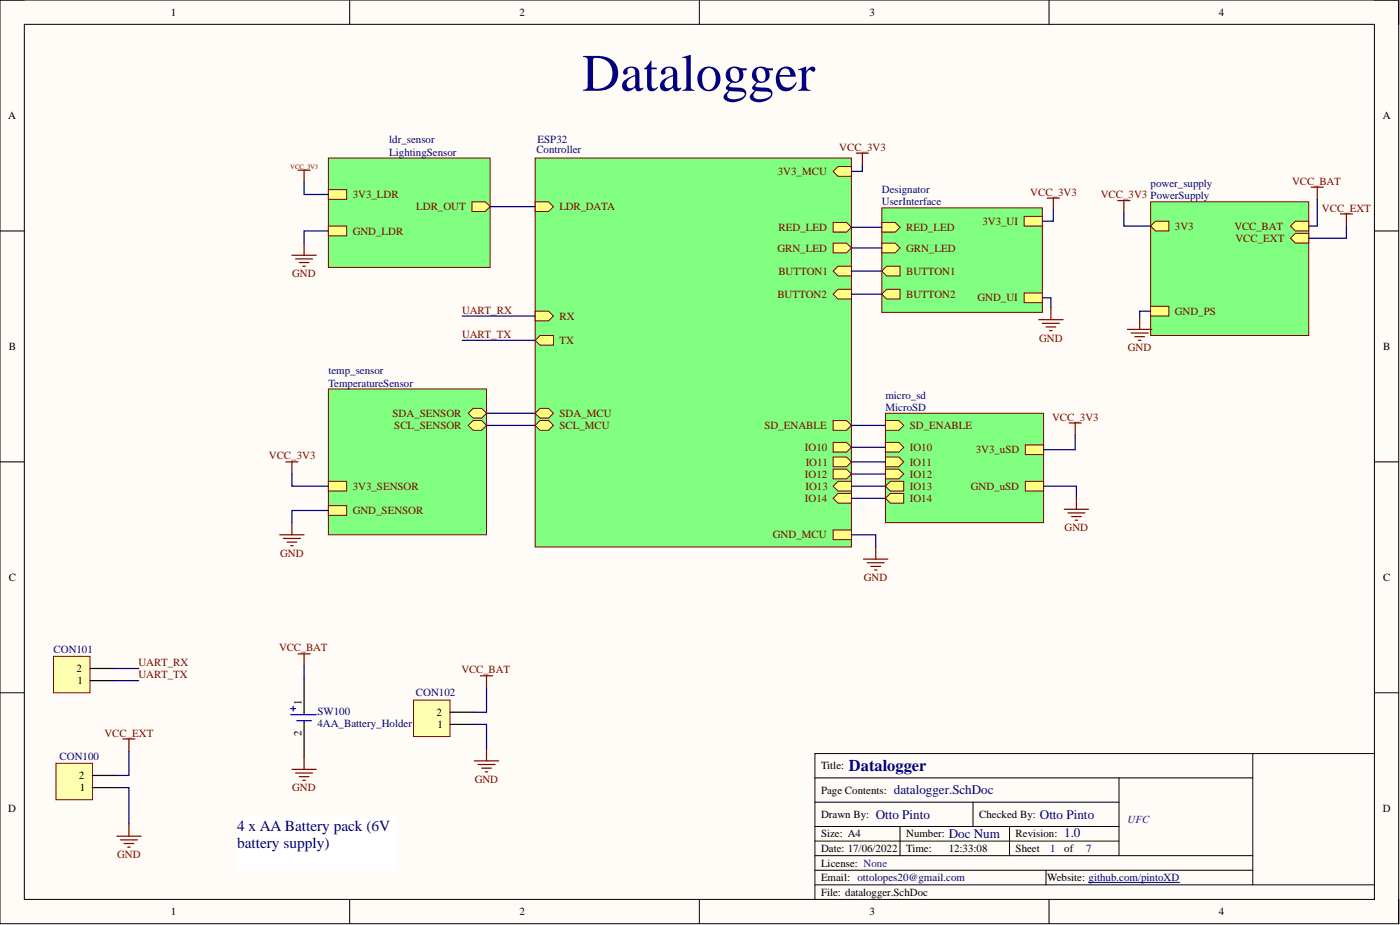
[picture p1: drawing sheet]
<svg xmlns="http://www.w3.org/2000/svg" width="292mm" height="193mm" viewBox="0 0 292 193" stroke-linecap="round" stroke-linejoin="round" font-family="sans-serif">
<defs><g id="words">
<text font-size="11" fill="#000080" x="121.5" y="18.9">Datalogger</text>
<text font-size="3.4" fill="#000080" x="177.1" y="160.9">Datalogger</text>
<g font-size="3.2" fill="#000080">
<text x="49.5" y="173.3">4 x AA Battery pack (6V</text>
<text x="49.5" y="176.8">battery supply)</text>
</g>
<g font-size="2.7" fill="#000080">
<text x="186.5" y="165.7">datalogger.SchDoc</text>
<text x="182.7" y="170.8">Otto Pinto</text>
<text x="217" y="170.8">Otto Pinto</text>
<text x="197.9" y="174.9">Doc Num</text>
<text x="222.1" y="174.6">1.0</text>
</g>
<g font-size="2.3">
<text x="35.6" y="3.3">1</text>
<text x="108.4" y="3.3">2</text>
<text x="181.4" y="3.3">3</text>
<text x="254.3" y="3.3">4</text>
<text x="1.7" y="24.9">A</text>
<text x="288.5" y="24.9">A</text>
<text x="1.8" y="73">B</text>
<text x="288.6" y="73">B</text>
<text x="1.8" y="121.2">C</text>
<text x="288.6" y="121.2">C</text>
<text x="15.9" y="140.2">2</text>
<text x="16.2" y="142.8">1</text>
<text x="62.9" y="147.1" transform="rotate(-90 62.9 147.1)">1</text>
<text x="91.1" y="149.3">2</text>
<text x="62.9" y="153.4" transform="rotate(-90 62.9 153.4)">2</text>
<text x="91.3" y="151.9">1</text>
<text x="171.3" y="160.5">Title:</text>
<text x="16.5" y="162.5">2</text>
<text x="16.7" y="165.1">1</text>
<text x="171.3" y="165.6">Page Contents:</text>
<text x="1.7" y="169.4">D</text>
<text x="171.3" y="170.6">Drawn By:</text>
<text x="204.3" y="170.6">Checked By:</text>
<text x="288.5" y="169.4">D</text>
<text x="171.3" y="174.7">Size: A4</text>
<text x="171.3" y="177.7">Date: 17/06/2022</text>
<text x="189.1" y="174.7">Number:</text>
<text x="189.1" y="177.7">Time:</text>
<text x="197.9" y="177.7">12:33:08</text>
<text x="211.9" y="174.7">Revision:</text>
<text x="211.9" y="177.7">Sheet</text>
<text x="222.1" y="177.7">of</text>
<text x="171.3" y="180.8">License: None</text>
<text x="171.3" y="183.8">Email: ottolopes20@gmail.com</text>
<text x="218.5" y="183.8">Website: github.com/pintoXD</text>
<text x="35.6" y="190.9">1</text>
<text x="108.4" y="190.9">2</text>
<text x="171.3" y="186.9">File: datalogger.SchDoc</text>
<text x="181.4" y="190.9">3</text>
<text x="254.3" y="190.9">4</text>
</g>
<g font-size="2.3" fill="#000080">
<text x="81.2" y="29.9">ldr_sensor</text>
<text x="112.2" y="29.9">ESP32</text>
<text x="81.2" y="32.5">LightingSensor</text>
<text x="111.9" y="32">Controller</text>
<text x="184" y="40.3">Designator</text>
<text x="240.1" y="39.1">power_supply</text>
<text x="184" y="42.9">UserInterface</text>
<text x="68.5" y="78.1">temp_sensor</text>
<text x="68.5" y="80.6">TemperatureSensor</text>
<text x="184.7" y="83.2">micro_sd</text>
<text x="184.7" y="85.7">MicroSD</text>
<text x="11.2" y="136.2">CON101</text>
<text x="66.2" y="149.1">SW100</text>
<text x="86.8" y="145.3">CON102</text>
<text x="66.2" y="151.6">4AA_Battery_Holder</text>
<text x="12.4" y="158.5">CON100</text>
<text x="219.1" y="177.7">1</text>
<text x="226.6" y="177.7">7</text>
</g>
<g font-size="2.3" fill="#800000">
<text x="175.1" y="31.4">VCC_3V3</text>
<text x="73.6" y="41.3">3V3_LDR</text>
<text x="162.3" y="36.5">3V3_MCU</text>
<text x="214.9" y="40.8">VCC_3V3</text>
<text x="229.7" y="41.3">VCC_3V3 PowerSupply</text>
<text x="269.6" y="38.5">VCC_BAT</text>
<text x="86.8" y="43.9">LDR_OUT</text>
<text x="116.7" y="43.9">LDR_DATA</text>
<text x="205" y="46.9">3V3_UI</text>
<text x="245.1" y="47.9">3V3</text>
<text x="257.6" y="47.9">VCC_BAT</text>
<text x="275.8" y="44.1">VCC_EXT</text>
<text x="73.6" y="48.9">GND_LDR</text>
<text x="162.2" y="52.5">GRN_LED</text>
<text x="162.5" y="48.2">RED_LED</text>
<text x="189.1" y="52.5">GRN_LED</text>
<text x="189.1" y="48.2">RED_LED</text>
<text x="257.7" y="50.5">VCC_EXT</text>
<text x="61" y="57.8">GND</text>
<text x="162.4" y="57.3">BUTTON1</text>
<text x="189.1" y="57.3">BUTTON1</text>
<text x="96.4" y="65.4">UART_RX</text>
<text x="162.2" y="62.1">BUTTON2</text>
<text x="189.1" y="62.1">BUTTON2</text>
<text x="203.9" y="62.9">GND_UI</text>
<text x="245.1" y="65.7">GND_PS</text>
<text x="96.4" y="70.5">UART_TX</text>
<text x="116.7" y="71.8">TX</text>
<text x="116.7" y="66.7">RX</text>
<text x="216.8" y="71.3">GND</text>
<text x="235.3" y="73.3">GND</text>
<text x="81.9" y="87">SDA_SENSOR</text>
<text x="82.3" y="89.5">SCL_SENSOR</text>
<text x="116.7" y="87">SDA_MCU</text>
<text x="116.7" y="89.5">SCL_MCU</text>
<text x="159.5" y="89.5">SD_ENABLE</text>
<text x="189.8" y="89.5">SD_ENABLE</text>
<text x="219.5" y="87.7">VCC_3V3</text>
<text x="56.1" y="95.8">VCC_3V3</text>
<text x="168" y="94.1">IO10</text>
<text x="189.8" y="94.1">IO10</text>
<text x="203.6" y="94.6">3V3_uSD</text>
<text x="168" y="99.7">IO12</text>
<text x="168.1" y="97.1">IO11</text>
<text x="189.8" y="97.1">IO11</text>
<text x="189.8" y="99.7">IO12</text>
<text x="73.6" y="102.2">3V3_SENSOR</text>
<text x="73.6" y="107.3">GND_SENSOR</text>
<text x="168" y="104.7">IO14</text>
<text x="168" y="102.2">IO13</text>
<text x="189.8" y="102.2">IO13</text>
<text x="189.8" y="104.7">IO14</text>
<text x="202.6" y="102.2">GND_uSD</text>
<text x="161.3" y="112.3">GND_MCU</text>
<text x="222.1" y="110.8">GND</text>
<text x="58.5" y="116.1">GND</text>
<text x="180.3" y="121.2">GND</text>
<text x="58.2" y="135.9">VCC_BAT</text>
<text x="28.9" y="139">UART_RX</text>
<text x="28.9" y="141.5">UART_TX</text>
<text x="96.3" y="140.5">VCC_BAT</text>
<text x="21.8" y="153.7">VCC_EXT</text>
<text x="61" y="165.1">GND</text>
<text x="99.1" y="163.3">GND</text>
<text x="24.4" y="179">GND</text>
</g>
<text font-size="2.3" fill="#1a237e" x="235.2" y="171.7">UFC</text>
<text font-size="1.4" fill="#800000" x="60.6" y="35.2">VCC_3V3</text>
</g></defs>
<path d="M0 0h291.8v192.7h-291.8z" fill-rule="evenodd" fill="#fffcf8"/>
<path d="M0 0h291.8v192.7h-291.8z" fill="none" stroke="#000" stroke-width=".21"/>
<path d="M5.1 5.1h281.7v182.5h-281.7z" fill-rule="evenodd" fill="#fffcf8"/>
<g fill="none" stroke="#000" stroke-width=".21">
<path d="M0 0h5.1M5.1 5.1h281.7v182.5h-281.7zM73 0v5.1M145.9 0v5.1M218.9 0v5.1M286.8 0h5v5.1M0 48.2h5.1M286.8 48.2h5M0 96.4h5.1M286.8 96.4h5M0 144.5h5.1M261.4 157.2v27.4"/>
<path d="M286.8 144.5h5M286.8 157.2h-116.8v30.4M170 172.4h63.5M170 178.5h91.4M170 175.5h63.5M170 167.3h63.5M170 162.3h91.4M187.8 172.4v6.1M203 167.3v5.1M210.6 172.4v6.1M233.5 162.3v16.2M73 187.6v5.1"/>
<path d="M145.9 187.6v5.1M170 181.5h91.4M170 184.6h116.8M218.2 181.5v3.1M218.9 187.6v5.1M291.8 187.6v5.1"/>
</g>
<path d="M227.1 184.1h19" fill="none" stroke="#000080" stroke-width=".21"/>
<path d="M111.7 33h65.9v81.1h-65.9z" fill-rule="evenodd" fill="#80ff80"/>
<path d="M111.7 33h65.9v81.1h-65.9z" fill="none" stroke="#800000" stroke-width=".21"/>
<path d="M173.8 35.8l1-1.1h2.8v2.1h-2.8z" fill-rule="evenodd" fill="#ffff80"/>
<path d="M173.8 35.8l1-1.1h2.8v2.1h-2.8z" fill="none" stroke="#800000" stroke-width=".21"/>
<path d="M111.7 86.2l1-1h1.8l1 1-1 1h-1.8z" fill-rule="evenodd" fill="#ffff80"/>
<path d="M111.7 86.2l1-1h1.8l1 1-1 1h-1.8z" fill="none" stroke="#800000" stroke-width=".21"/>
<path d="M111.7 88.7l1-1h1.8l1 1-1 1.1h-1.8z" fill-rule="evenodd" fill="#ffff80"/>
<path d="M111.7 88.7l1-1h1.8l1 1-1 1.1h-1.8z" fill="none" stroke="#800000" stroke-width=".21"/>
<path d="M111.7 42.1h2.8l1 1-1 1h-2.8z" fill-rule="evenodd" fill="#ffff80"/>
<path d="M111.7 42.1h2.8l1 1-1 1h-2.8z" fill="none" stroke="#800000" stroke-width=".21"/>
<path d="M173.8 110.6h3.8v2h-3.8z" fill-rule="evenodd" fill="#ffff80"/>
<path d="M173.8 110.6h3.8v2h-3.8z" fill="none" stroke="#800000" stroke-width=".21"/>
<path d="M111.7 71l1-1h2.8v2h-2.8z" fill-rule="evenodd" fill="#ffff80"/>
<path d="M111.7 71l1-1h2.8v2h-2.8z" fill="none" stroke="#800000" stroke-width=".21"/>
<path d="M111.7 64.9h2.8l1 1-1 1h-2.8z" fill-rule="evenodd" fill="#ffff80"/>
<path d="M111.7 64.9h2.8l1 1-1 1h-2.8z" fill="none" stroke="#800000" stroke-width=".21"/>
<path d="M173.8 87.7h2.8l1 1-1 1.1h-2.8z" fill-rule="evenodd" fill="#ffff80"/>
<path d="M173.8 87.7h2.8l1 1-1 1.1h-2.8z" fill="none" stroke="#800000" stroke-width=".21"/>
<path d="M173.8 50.7h2.8l1 1-1 1h-2.8z" fill-rule="evenodd" fill="#ffff80"/>
<path d="M173.8 50.7h2.8l1 1-1 1h-2.8z" fill="none" stroke="#800000" stroke-width=".21"/>
<path d="M173.8 56.5l1-1h2.8v2.1h-2.8z" fill-rule="evenodd" fill="#ffff80"/>
<path d="M173.8 56.5l1-1h2.8v2.1h-2.8z" fill="none" stroke="#800000" stroke-width=".21"/>
<path d="M173.8 61.4l1-1h2.8v2h-2.8z" fill-rule="evenodd" fill="#ffff80"/>
<path d="M173.8 61.4l1-1h2.8v2h-2.8z" fill="none" stroke="#800000" stroke-width=".21"/>
<path d="M173.8 46.4h2.8l1 1-1 1h-2.8z" fill-rule="evenodd" fill="#ffff80"/>
<path d="M173.8 46.4h2.8l1 1-1 1h-2.8z" fill="none" stroke="#800000" stroke-width=".21"/>
<path d="M173.8 92.3h2.8l1 1-1 1h-2.8z" fill-rule="evenodd" fill="#ffff80"/>
<path d="M173.8 92.3h2.8l1 1-1 1h-2.8z" fill="none" stroke="#800000" stroke-width=".21"/>
<path d="M173.8 95.3h2.8l1 1.1-1 1h-2.8z" fill-rule="evenodd" fill="#ffff80"/>
<path d="M173.8 95.3h2.8l1 1.1-1 1h-2.8z" fill="none" stroke="#800000" stroke-width=".21"/>
<path d="M173.8 97.9h2.8l1 1-1 1h-2.8z" fill-rule="evenodd" fill="#ffff80"/>
<path d="M173.8 97.9h2.8l1 1-1 1h-2.8z" fill="none" stroke="#800000" stroke-width=".21"/>
<path d="M173.8 101.4l1-1h2.8v2h-2.8z" fill-rule="evenodd" fill="#ffff80"/>
<path d="M173.8 101.4l1-1h2.8v2h-2.8z" fill="none" stroke="#800000" stroke-width=".21"/>
<path d="M173.8 104l1-1.1h2.8v2.1h-2.8z" fill-rule="evenodd" fill="#ffff80"/>
<path d="M173.8 104l1-1.1h2.8v2.1h-2.8z" fill="none" stroke="#800000" stroke-width=".21"/>
<path d="M240.1 42.1h33v27.9h-33z" fill-rule="evenodd" fill="#80ff80"/>
<path d="M240.1 42.1h33v27.9h-33z" fill="none" stroke="#800000" stroke-width=".21"/>
<path d="M269.3 47.2l1-1h2.8v2h-2.8z" fill-rule="evenodd" fill="#ffff80"/>
<path d="M269.3 47.2l1-1h2.8v2h-2.8z" fill="none" stroke="#800000" stroke-width=".21"/>
<path d="M269.3 49.7l1-1h2.8v2h-2.8z" fill-rule="evenodd" fill="#ffff80"/>
<path d="M269.3 49.7l1-1h2.8v2h-2.8z" fill="none" stroke="#800000" stroke-width=".21"/>
<path d="M240.1 47.2l1-1h2.8v2h-2.8z" fill-rule="evenodd" fill="#ffff80"/>
<path d="M240.1 47.2l1-1h2.8v2h-2.8z" fill="none" stroke="#800000" stroke-width=".21"/>
<path d="M240.1 63.9h3.8v2h-3.8z" fill-rule="evenodd" fill="#ffff80"/>
<path d="M240.1 63.9h3.8v2h-3.8z" fill="none" stroke="#800000" stroke-width=".21"/>
<path d="M68.5 81.1h33v30.5h-33z" fill-rule="evenodd" fill="#80ff80"/>
<path d="M68.5 81.1h33v30.5h-33z" fill="none" stroke="#800000" stroke-width=".21"/>
<path d="M97.7 86.2l1-1h1.8l1 1-1 1h-1.8z" fill-rule="evenodd" fill="#ffff80"/>
<path d="M97.7 86.2l1-1h1.8l1 1-1 1h-1.8z" fill="none" stroke="#800000" stroke-width=".21"/>
<path d="M97.7 88.7l1-1h1.8l1 1-1 1.1h-1.8z" fill-rule="evenodd" fill="#ffff80"/>
<path d="M97.7 88.7l1-1h1.8l1 1-1 1.1h-1.8z" fill="none" stroke="#800000" stroke-width=".21"/>
<path d="M68.5 100.4h3.8v2h-3.8z" fill-rule="evenodd" fill="#ffff80"/>
<path d="M68.5 100.4h3.8v2h-3.8z" fill="none" stroke="#800000" stroke-width=".21"/>
<path d="M68.5 105.5h3.8v2h-3.8z" fill-rule="evenodd" fill="#ffff80"/>
<path d="M68.5 105.5h3.8v2h-3.8z" fill="none" stroke="#800000" stroke-width=".21"/>
<path d="M68.5 33h33.8v22.8h-33.8z" fill-rule="evenodd" fill="#80ff80"/>
<path d="M68.5 33h33.8v22.8h-33.8z" fill="none" stroke="#800000" stroke-width=".21"/>
<path d="M68.5 39.6h3.8v2h-3.8z" fill-rule="evenodd" fill="#ffff80"/>
<path d="M68.5 39.6h3.8v2h-3.8z" fill="none" stroke="#800000" stroke-width=".21"/>
<path d="M68.5 47.2h3.8v2h-3.8z" fill-rule="evenodd" fill="#ffff80"/>
<path d="M68.5 47.2h3.8v2h-3.8z" fill="none" stroke="#800000" stroke-width=".21"/>
<path d="M98.5 42.1h2.8l1 1-1 1h-2.8z" fill-rule="evenodd" fill="#ffff80"/>
<path d="M98.5 42.1h2.8l1 1-1 1h-2.8z" fill="none" stroke="#800000" stroke-width=".21"/>
<path d="M63.4 158v2.5M60.9 160.5h5.1M61.7 161.3h3.5M62.4 162h2.1M63.2 162.8h.5" fill="none" stroke="#800000" stroke-width=".25"/>
<path d="M49.5 170.4h33.2v11.1h-33.2z" fill-rule="evenodd" fill="#fff"/>
<path d="M49.5 170.4h33.2v11.1h-33.2z" fill="none" stroke="#fff" stroke-width=".21"/>
<path d="M273.6 39.1h2.5M274.8 39.1v2.5" fill="none" stroke="#800000" stroke-width=".25"/>
<path d="M184.7 86.2h33v22.8h-33z" fill-rule="evenodd" fill="#80ff80"/>
<path d="M184.7 86.2h33v22.8h-33z" fill="none" stroke="#800000" stroke-width=".21"/>
<path d="M184.7 92.3h2.8l1.1 1-1.1 1h-2.8z" fill-rule="evenodd" fill="#ffff80"/>
<path d="M184.7 92.3h2.8l1.1 1-1.1 1h-2.8z" fill="none" stroke="#800000" stroke-width=".21"/>
<path d="M184.7 95.3h2.8l1.1 1.1-1.1 1h-2.8z" fill-rule="evenodd" fill="#ffff80"/>
<path d="M184.7 95.3h2.8l1.1 1.1-1.1 1h-2.8z" fill="none" stroke="#800000" stroke-width=".21"/>
<path d="M184.7 97.9h2.8l1.1 1-1.1 1h-2.8z" fill-rule="evenodd" fill="#ffff80"/>
<path d="M184.7 97.9h2.8l1.1 1-1.1 1h-2.8z" fill="none" stroke="#800000" stroke-width=".21"/>
<path d="M184.7 101.4l1.1-1h2.8v2h-2.8z" fill-rule="evenodd" fill="#ffff80"/>
<path d="M184.7 101.4l1.1-1h2.8v2h-2.8z" fill="none" stroke="#800000" stroke-width=".21"/>
<path d="M213.9 92.8h3.8v2h-3.8z" fill-rule="evenodd" fill="#ffff80"/>
<path d="M213.9 92.8h3.8v2h-3.8z" fill="none" stroke="#800000" stroke-width=".21"/>
<path d="M213.9 100.4h3.8v2h-3.8z" fill-rule="evenodd" fill="#ffff80"/>
<path d="M213.9 100.4h3.8v2h-3.8z" fill="none" stroke="#800000" stroke-width=".21"/>
<path d="M184.7 87.7h2.8l1.1 1-1.1 1.1h-2.8z" fill-rule="evenodd" fill="#ffff80"/>
<path d="M184.7 87.7h2.8l1.1 1-1.1 1.1h-2.8z" fill="none" stroke="#800000" stroke-width=".21"/>
<path d="M184.7 104l1.1-1.1h2.8v2.1h-2.8z" fill-rule="evenodd" fill="#ffff80"/>
<path d="M184.7 104l1.1-1.1h2.8v2.1h-2.8z" fill="none" stroke="#800000" stroke-width=".21"/>
<path d="M11.7 159.2h7.6v7.6h-7.6z" fill-rule="evenodd" fill="#ffffb0"/>
<path d="M11.7 159.2h7.6v7.6h-7.6z" fill="none" stroke="#800000" stroke-width=".21"/>
<path d="M19.3 164.3h5.1M19.3 161.8h5.1" fill="none" stroke="#000" stroke-width=".25"/>
<g fill="none" stroke="#800000" stroke-width=".25">
<path d="M235.2 68.7h5.1M236 69.5h3.6M236.8 70.2h2M237.5 71h.5M237.8 66.2v2.5M59.6 96.4h2.6M60.9 96.4v2.5M223.1 88.2h2.5M224.3 88.2v2.6M58.4 111.6h5M59.1 112.3h3.6M59.9 113.1h2"/>
<path d="M60.7 113.9h.5M60.9 109v2.6M180.2 116.6h5.1M180.9 117.4h3.6M181.7 118.2h2M182.5 118.9h.5M182.7 114.1v2.5M222.1 106.2h5M222.8 107h3.6M223.6 107.8h2M224.3 108.5h.5M224.6 103.7v2.5"/>
<path d="M24.4 174.4h5M25.1 175.2h3.6M25.9 176h2M26.6 176.7h.6M26.9 171.9v2.5"/>
</g>
<path d="M11.2 136.9h7.6v7.6h-7.6z" fill-rule="evenodd" fill="#ffffb0"/>
<path d="M11.2 136.9h7.6v7.6h-7.6z" fill="none" stroke="#800000" stroke-width=".21"/>
<path d="M18.8 139.5h5.1M18.8 142h5.1" fill="none" stroke="#000" stroke-width=".25"/>
<g fill="none" stroke="#800000" stroke-width=".25">
<path d="M62.2 35.5h2.5M63.4 35.5v2.5M178.7 32h2.5M179.9 32v2.5M60.9 53.3h5.1M61.7 54h3.5M62.4 54.8h2.1M63.2 55.5h.5M63.4 50.7v2.6M233.2 41.8h2.6M234.5 41.8v2.6M279.7 44.6h2.5"/>
<path d="M280.9 44.6v2.6M62.2 136.4h2.5M63.4 136.4v2.6M25.6 154.2h2.6M26.9 154.2v2.5"/>
</g>
<path d="M86.3 146.1h7.6v7.6h-7.6z" fill-rule="evenodd" fill="#ffffb0"/>
<path d="M86.3 146.1h7.6v7.6h-7.6z" fill="none" stroke="#800000" stroke-width=".21"/>
<path d="M63.4 141.5v7.6M63.4 150.4v7.6M93.9 151.1h5.1M93.9 148.6h5.1" fill="none" stroke="#000" stroke-width=".25"/>
<path d="M99 158.7h5M99.7 159.5h3.6M100.2 141h2.6M101.5 141v2.5M101.5 156.2v2.5M100.5 160.2h2M101.3 161h.5" fill="none" stroke="#800000" stroke-width=".25"/>
<path d="M60.7 149.1h5.3M60.7 147.8h1M61.2 147.3v1M61.9 150.4h3.1" fill="none" stroke="#00f" stroke-width=".25"/>
<path d="M184 43.4h33.5v21.8h-33.5z" fill-rule="evenodd" fill="#80ff80"/>
<path d="M184 43.4h33.5v21.8h-33.5z" fill="none" stroke="#800000" stroke-width=".21"/>
<path d="M184 50.7h2.8l1 1-1 1h-2.8z" fill-rule="evenodd" fill="#ffff80"/>
<path d="M184 50.7h2.8l1 1-1 1h-2.8z" fill="none" stroke="#800000" stroke-width=".21"/>
<path d="M184 56.5l1-1h2.8v2.1h-2.8z" fill-rule="evenodd" fill="#ffff80"/>
<path d="M184 56.5l1-1h2.8v2.1h-2.8z" fill="none" stroke="#800000" stroke-width=".21"/>
<path d="M184 61.4l1-1h2.8v2h-2.8z" fill-rule="evenodd" fill="#ffff80"/>
<path d="M184 61.4l1-1h2.8v2h-2.8z" fill="none" stroke="#800000" stroke-width=".21"/>
<path d="M184 46.4h2.8l1 1-1 1h-2.8z" fill-rule="evenodd" fill="#ffff80"/>
<path d="M184 46.4h2.8l1 1-1 1h-2.8z" fill="none" stroke="#800000" stroke-width=".21"/>
<path d="M213.7 45.1h3.8v2.1h-3.8z" fill-rule="evenodd" fill="#ffff80"/>
<path d="M213.7 45.1h3.8v2.1h-3.8z" fill="none" stroke="#800000" stroke-width=".21"/>
<path d="M213.7 61.1h3.8v2h-3.8z" fill-rule="evenodd" fill="#ffff80"/>
<path d="M213.7 61.1h3.8v2h-3.8z" fill="none" stroke="#800000" stroke-width=".21"/>
<path d="M218.5 41.3h2.5M219.8 41.3v2.6M216.7 66.7h5.1M217.5 67.5h3.5M218.2 68.2h2.1M219 69h.5M219.3 64.2v2.5" fill="none" stroke="#800000" stroke-width=".25"/>
<g fill="none" stroke="#000080" stroke-width=".25">
<path d="M63.4 38v2.6h5.1M179.9 34.5v1.3h-2.3M68.5 48.2h-5.1v2.5M102.3 43.1h9.4M177.6 47.4h6.4M177.6 51.7h6.4M177.6 56.5h6.4M219.8 43.9v2.3h-2.3M234.5 44.4v2.8h5.6M274.8 41.6v5.6h-1.7M280.9 47.2v2.5h-7.8M96.4 65.9h15.3"/>
<path d="M96.4 71h15.3M177.6 61.4h6.4M217.5 62.1h1.8v2.1M240.1 64.9h-2.3v1.3M60.9 98.9v2.5h7.6M101.5 86.2h10.2M101.5 88.7h10.2M177.6 96.4h7.1M177.6 98.9h7.1M177.6 88.7h7.1M177.6 93.3h7.1M224.3 90.8v3h-6.6"/>
<path d="M68.5 106.5h-7.6v2.5M177.6 111.6h5.1v2.5M177.6 101.4h7.1M177.6 104h7.1M217.7 101.4h6.9v2.3M23.9 139.5h5M63.4 139v2.5M23.9 142h5M26.9 156.7v5.1h-2.5M99 151.1h2.5v5.1M101.5 143.5v5.1h-2.5M24.4 164.3h2.5v7.6"/>
</g>
<use href="#words"/>
</svg>
